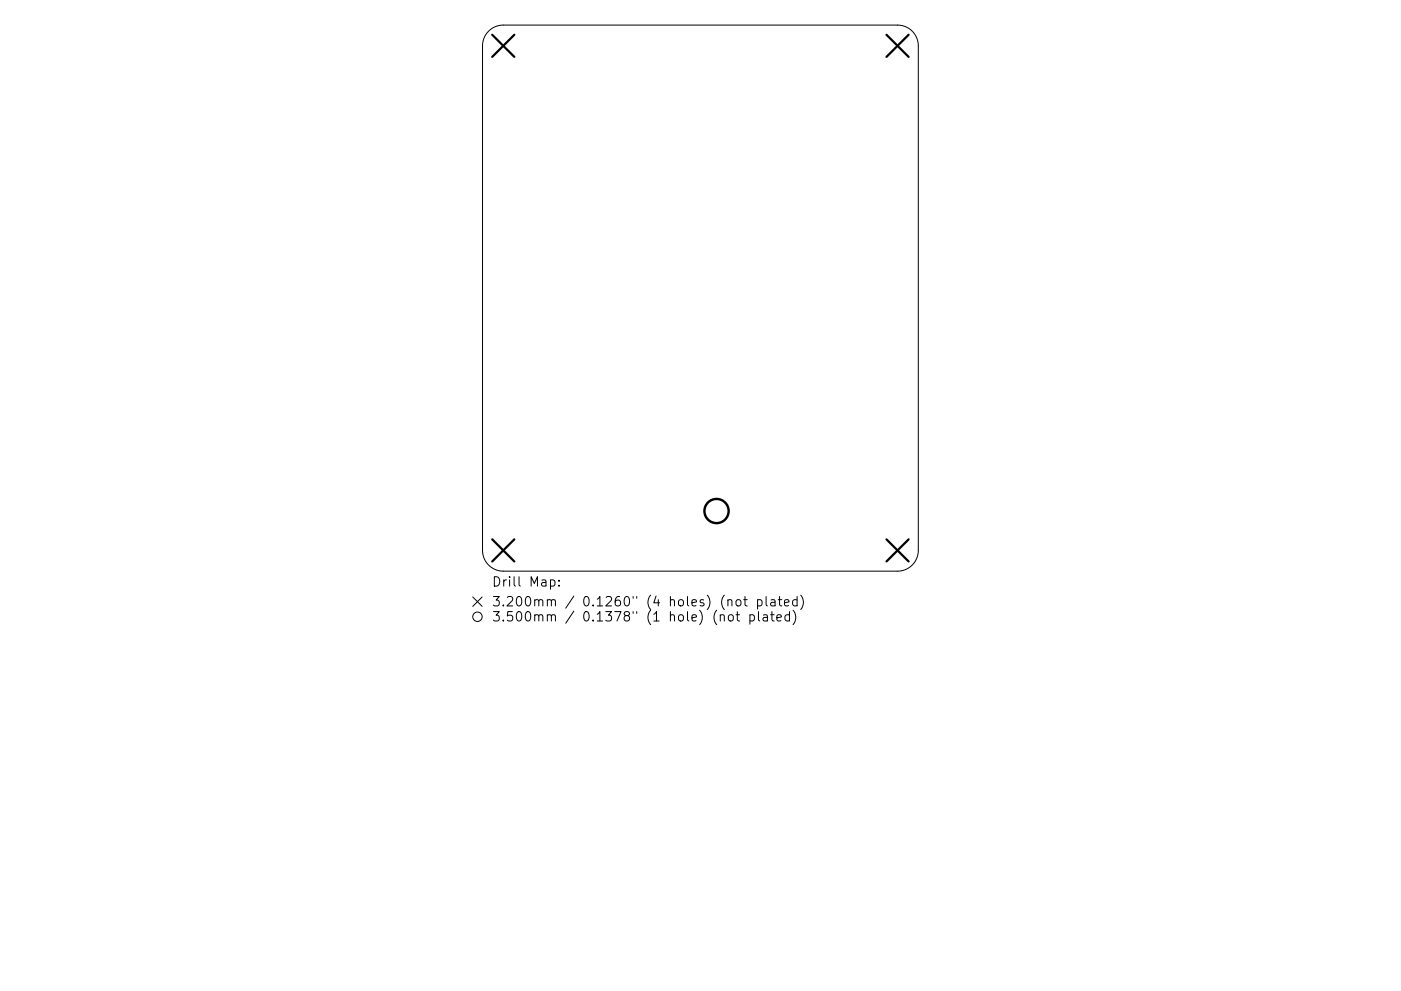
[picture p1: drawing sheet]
<svg xmlns="http://www.w3.org/2000/svg" width="297mm" height="210mm" viewBox="0 0 297 210" stroke-linecap="round" stroke-linejoin="round" font-family="sans-serif">
<defs><g id="words">
<g font-size="2.8">
<text x="104.2" y="124.5">Drill Map:</text>
<text x="104.2" y="128.7">3.200mm / 0.1260&quot; (4 holes) (not plated)</text>
<text x="104.2" y="131.9">3.500mm / 0.1378&quot; (1 hole) (not plated)</text>
</g>
</g></defs>
<g fill="none" stroke="#000" stroke-width=".21">
<path d="M103.6 6.6a4.4 4.4 0 0 1 3.1-1.3h83.6a4.4 4.4 0 0 1 4.4 4.4v107.1a4.4 4.4 0 0 1-4.4 4.4h-83.6a4.4 4.4 0 0 1-4.4-4.4v-107.1a4.4 4.4 0 0 1 1.3-3.1zM100.2 126.7l2 2M102.2 126.7l-2 2M116.7 123.1l.6-.1 .4 .4v.6l-.2 .3h-.8M118.5 124.2v.2M118.5 123.1v.2M152.7 130.6a.5 .5 0 0 1 .9 .1v1.1M154.3 127.4l.3-.2 .5 .1 .1 1.3M154.6 130.5a.54 .54 0 0 1 .9 .3l-.1 .8a.54 .54 0 0 1-.6 .2 .54 .54 0 0 1-.4-.4v-.6zM156 130.4h.8M156.1 127.4l.3-.2a.54 .54 0 0 1 .7 .4l-.1 .8a.54 .54 0 0 1-.5 .2 .54 .54 0 0 1-.5-.4zM156.3 129.8v1.7l.1 .2 .4 .1"/>
<path d="M157.7 127.2h.7M158 126.6v1.7v.2l.4 .1M159 130.5l.6-.1 .4 .4v.6l-.2 .3h-.8M159 130.4v2M160.6 127.3l.6-.1 .4 .4v.6l-.2 .3h-.8M160.6 127.2v2M160.8 129.8v1.7l.3 .3M161.9 130.5h.7l.1 1.3M162.4 126.6v1.7l.3 .3M162.7 130.9l-.7 .1a.39 .39 0 0 0-.3 .4 .39 .39 0 0 0 .3 .4l.7-.1M163.4 130.4h.7M163.5 127.3h.7l.1 1.3"/>
<path d="M163.7 129.8v1.7l.1 .2 .3 .1M164.3 127.7l-.6 .1a.39 .39 0 0 0-.3 .4 .39 .39 0 0 0 .3 .4l.6-.1M164.7 131.1l1-.2-.1-.4-.6-.1-.3 .3 .1 1h.8M165 127.2h.8M165.3 126.6v1.7l.1 .2 .4 .1M166.3 127.9l1-.2-.1-.4-.6-.1-.3 .3 .1 1h.8M167.4 130.5l-.6-.1-.4 .4v.6l.2 .3h.8M167.4 129.8v2M168.1 129.5a2.29 2.29 0 0 1 0 3M169 127.3l-.6-.1-.4 .4v.6l.2 .3h.8M169 126.6v2M169.8 126.3a2.29 2.29 0 0 1 0 3"/>
<circle cx="101.2" cy="130.9" r="1"/>
</g>
<path d="M104.4 7.4l4.7 4.7M109.1 7.4l-4.7 4.7M188 7.4l4.6 4.7M192.6 7.4l-4.6 4.7M104.4 114.4l4.7 4.7M109.1 114.4l-4.7 4.7M188 114.4l4.6 4.7M192.6 114.4l-4.6 4.7" fill="none" stroke="#000" stroke-width=".47"/>
<circle cx="151.9" cy="108.4" r="2.57" fill="none" stroke="#000" stroke-width=".51"/>
<use href="#words"/>
</svg>
